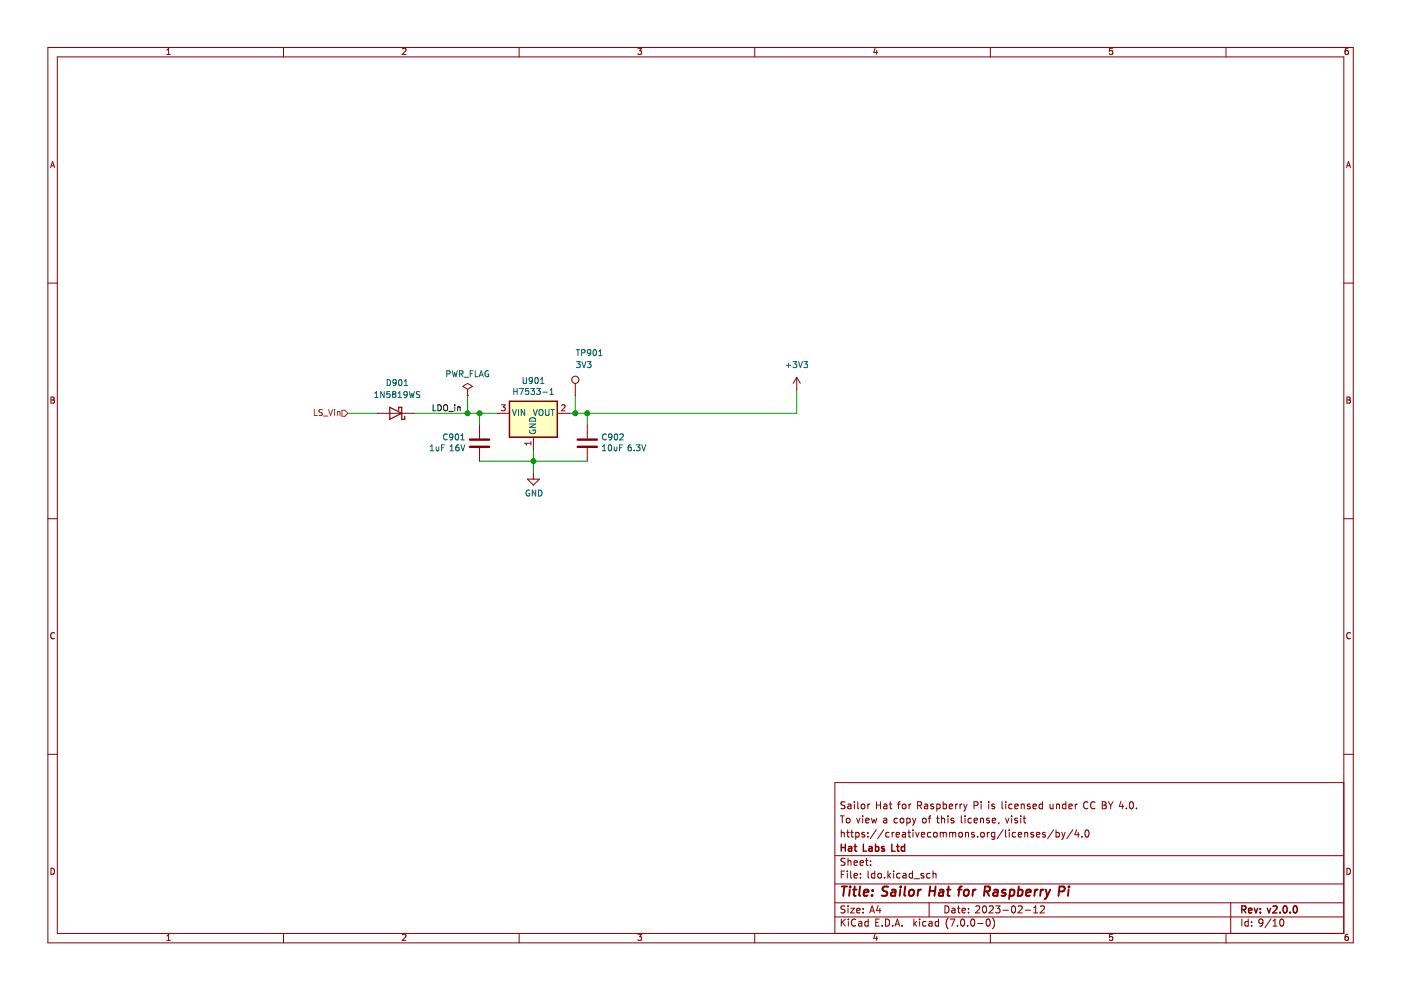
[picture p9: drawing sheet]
<svg xmlns="http://www.w3.org/2000/svg" width="297mm" height="210mm" viewBox="0 0 297 210" stroke-linecap="round" stroke-linejoin="round" font-family="sans-serif">
<path d="M.2 .1h296.9v209.8h-296.9z" fill-rule="evenodd" fill="#fff" stroke="#fff" stroke-width=".35"/>
<g fill="none" stroke="#840000" stroke-width=".21">
<path d="M10.2 10.1h276.7v189.8h-276.7zM12.2 12.1h272.7v185.8h-272.7zM35.4 11.5h.7M35.4 10.6l.3-.4v1.3M60.1 10.1v2M85.3 10.4l.5-.2 .3 .4-.8 .9h.8M110.1 10.1v2M135.2 10.2h.8l-.4 .5 .4 .2v.5l-.2 .1-.6-.1M160 10.1v2M185.6 10.2l-.4 .9h.9M185.9 10.7v.8M210 10.1v2"/>
<path d="M235.9 10.2h-.6l-.1 .7 .6-.1 .1 .6-.2 .1-.5-.1M259.9 10.1v2M285.8 10.2l-.4 .1-.2 .3v.7l.2 .2 .4-.1v-.6l-.4-.1-.2 .3M10.7 35.5l.5-1.3 .4 1.3M10.8 35.1h.7M285.5 35.5l.4-1.3 .4 1.3M285.6 35.1h.6M10.2 60h2M284.9 60h2M10.8 84.2h.4l.3 .2-.3 .4 .3 .1 .1 .3-.3 .3h-.5zM10.8 84.8h.4M80.1 87.6h7.6"/>
<path d="M98.1 81.9l1-.6 1.1 .6-1.1 .7zM99.1 83.8h.1M99.1 82.6v1.2M101.7 90.2v2.8M101.7 95v2.8M105.5 87.6h2.5M113.1 92.7v2.5M118.2 87.6h2.5M122 81.3v2.5M124.5 90.2v2.8M124.5 95v2.8M168.9 80l-.7 1.3"/>
<path d="M168.9 80v2.6M168.9 80l.8 1.3M285.6 84.2h.4l.3 .2-.3 .4 .3 .1v.3l-.2 .3h-.5zM285.6 84.8h.4M10.2 110h2M111.8 101.6h2.6l-1.3 1.3zM113.1 100.3v1.3M284.9 110h2M11.6 134.3a.58 .58 0 0 0-.9 .5 .58 .58 0 0 0 .9 .5M286.3 134.3a.58 .58 0 0 0-.8 .5 .58 .58 0 0 0 .8 .5M10.2 159.9h2M284.9 159.9h2"/>
<path d="M178.2 173h.8M178.4 176v1.5M178.4 176.6l.2-.1 .3 .1 .1 .9M178.6 173v1.5M179.2 170.1l-.6-.1-.2 .1v.5l.6 .2 .2 .4-.3 .3-.6-.1M179.5 176.5h.6M179.5 173.6l.2-.1 .5 .1v.6l-.1 .2-.4 .1-.2-.2zM179.7 176v1.3l.4 .2M179.8 170.6h.6v.9M180.4 176.5h.5M180.4 170.8l-.5 .1-.2 .2 .2 .4 .5-.1M180.6 176v1.3l.3 .2"/>
<path d="M181.1 170v.1M181.1 170.5v1M181.4 176.6l.5-.1 .2 .3-.1 .6h-.6M181.4 176.5v1.5M181.6 173.5l.4 1 .3-1M181.9 170v1.3l.2 .2M182.6 170.6l.3-.1 .4 .1 .1 .6-.2 .2-.3 .1-.3-.2zM182.9 173v.1M182.9 173.5v1M183.3 176.6l-.4-.1-.2 .2 .1 .2 .5 .2v.3h-.6M183.5 174l.8-.2-.1-.2-.4-.1-.3 .2 .1 .7h.6M184 177.3v.2"/>
<path d="M184 176.6v.1M184 170.5v1M184.4 170.5l-.4 .3M184.8 173.5l.2 1 .3-.7 .3 .7 .3-1M185.8 175.9l-1.3 1.9M185.8 170v1.5M185.8 170.7h.9M186.7 170v1.5M187.4 175.9l-1.3 1.9M187.4 173.6h.5l.1 .9M187.4 170.6h.6v.9M188 173.8l-.5 .1-.2 .2 .2 .4 .5-.1"/>
<path d="M188 170.8l-.5 .1-.2 .2 .2 .4 .5-.1M188.5 176.6l-.4-.1-.3 .3 .1 .6h.6M188.5 170.5h.6M188.8 170v1.3l.3 .2M189.1 176.5v1M189.6 176.5l-.5 .3M190 177l.7-.2-.1-.2-.4-.1-.2 .2 .1 .7h.5M190.3 173.6l-.5-.1-.2 .3 .1 .6h.6M190.3 170.5h.6M190.9 170l-.4 .2v1.3M190.9 173.6l.2-.1 .5 .1v.6l-.1 .2-.4 .1-.2-.2zM191.4 176.6h.5l.1 .9"/>
<path d="M191.4 170.6l.2-.1 .4 .1 .1 .6-.2 .2-.3 .1-.2-.2zM192 176.8l-.5 .1-.2 .2 .2 .4 .5-.1M192.3 173.6l.4-.1 .3 .3-.2 .6h-.5M192.3 173.5v1.5M192.5 176.5h.6M192.7 176v1.3l.4 .2M192.7 170.5v1M193.2 170.5l-.5 .3M193.5 173.5l.3 1M193.6 176v.1M193.6 176.5v1M193.8 174.5l-.3 .5"/>
<path d="M194.1 176.5l.4 1 .4-1M194.2 173.5l-.4 1M194.6 170.8l.7-.1 .1-.2-.1-.4-.7-.1v1.5M194.9 170.8l.5 .7M195.4 177l.7-.2-.1-.2-.4-.1-.2 .2v.7h.6M195.7 173.6l.2-.1 .4 .1 .1 .6-.2 .2-.3 .1-.2-.2zM196.1 170.6h.5l.1 .9M196.7 170.8l-.5 .1-.2 .2 .2 .4 .5-.1M196.8 173.5h.6M197.3 176.6l-.4-.1-.3 .3 .2 .6h.5M197.4 173l-.4 .2v1.3M197.9 170.6l-.4-.1-.2 .2 .1 .2 .5 .2v.3h-.6"/>
<path d="M198 176.6l.2-.1 .4 .1 .1 .6-.1 .2-.4 .1-.2-.2zM198.6 173.5h.5M198.6 170.6l.4-.1 .3 .3-.1 .6h-.6M198.6 170.5v1.5M198.8 173v1.3l.3 .2M199.3 176.6l.5-.1 .2 .2M199.3 176.5v1M199.6 173.6l.2-.1 .4 .1 .1 .9M199.6 173v1.5M200 170.6l.4-.1 .3 .3-.2 .6h-.5M200 170v1.5M200 176.7l.2-.2 .4 .1v.9"/>
<path d="M200 176.7v.8M201 173v.1M201 173.5v1M201.3 171l.7-.2-.1-.2-.4-.1-.2 .2v.7h.6M201.3 176.6l.5-.1 .2 .2M201.3 176.5v1M202 176.7l.2-.2 .4 .1v.9M202 176.7v.8M202.2 173.6l-.4-.1-.2 .2 .1 .2 .5 .2v.3h-.6M202.6 170.5v1M203 170.5l-.4 .3M203.3 176.6l.3-.1 .4 .1 .1 .6-.2 .2-.3 .1-.3-.2z"/>
<path d="M203.5 170.5v1M203.8 173v1.3l.2 .2M204 170.5l-.5 .3M204.3 170.5l.4 1M204.6 173v.1M204.6 173.5v1M204.7 171.5l-.4 .5M204.7 176.5v1M204.7 176.6l.2-.1 .4 .1v.9M205 170.5l-.3 1M206 173.6l-.5-.1-.3 .3 .2 .6h.6M206.5 170.8l.7-.1 .2-.2-.1-.4-.8-.1v1.5"/>
<path d="M206.5 174l.7-.2v-.2l-.5-.1-.2 .2 .1 .7h.6M206.6 176.6l-.4-.1-.2 .2 .1 .2 .5 .2v.3h-.6M207.3 177.3v.2M207.9 173.6l.2-.1 .4 .1v.9M207.9 173.5v1M208 176.6l.2-.1 .4 .1 .1 .6-.1 .2-.4 .1-.2-.2zM208 170v.1M208 170.5v1M209.3 176.5v1M209.6 170v.1M209.6 170.5v1M209.7 173.6l-.3-.1-.2 .2v.2l.5 .2v.3h-.5"/>
<path d="M209.8 176.5l-.5 .3M210.4 174l.7-.2-.1-.2-.4-.1-.2 .2 .1 .7h.5M210.8 170.6l-.3-.1-.2 .2v.2l.5 .2v.3h-.5M210.9 176.6l-.4-.1-.3 .3 .1 .6h.6M210.9 176.5v1.2l-.3 .3-.3-.1M211.8 174.4l-.1 .3M212.5 170v1.3l.2 .2M212.7 175.9l-1.3 1.9M213.2 176v1.3l.2 .2M213.2 173.5l.4 1 .3-1M213.2 170v.1M213.2 170.5v1"/>
<path d="M214 176v.1M214 176.5v1M214.5 173v.1M214.5 173.5v1M214.6 170.6l-.4-.1-.3 .3 .1 .6h.6M215.2 171l.7-.2-.1-.2-.4-.1-.2 .2v.7h.6M215.3 176.6l-.4-.1-.3 .3 .2 .6h.5M215.7 173.6l-.4-.1-.2 .2 .1 .2 .5 .2v.3h-.6M215.9 177l.7-.2-.1-.2-.4-.1-.2 .2 .1 .7h.5M216.4 173v.1M216.4 173.5v1M216.5 170.6l.2-.1 .4 .1 .1 .9"/>
<path d="M216.5 170.5v1M216.9 173.5h.6M217.1 173v1.3l.4 .2M217.3 176.6l.2-.1 .3 .1 .1 .9M217.3 176.5v1M218.4 170.6l-.4-.1-.2 .2 .1 .2 .5 .2v.3h-.6M219 171l.7-.2v-.2l-.5-.1-.2 .2 .1 .7h.6M219.1 176.6l-.3-.1-.3 .2 .1 .2 .5 .2v.3h-.6M219.8 177l.7-.2-.1-.2-.4-.1-.2 .2v.7h.6M221 170v1.5M221 170.6l-.4-.1-.3 .3 .1 .6h.6M221.6 176.6l-.3-.1-.3 .2 .1 .2 .5 .2v.3h-.6"/>
<path d="M222.6 170.5l.1 .9 .4 .1 .2-.2M223.3 170.5v1M223.4 175.9l-1.3 1.9M223.9 176.6l.4-.1 .3 .3-.1 .6h-.6M223.9 176v1.5M224 170.6l.2-.1 .4 .1v.9M224 170.5v1M225.1 176.5l.4 1M225.5 177.5l-.4 .5M225.8 176.5l-.3 1M226 170.6l-.4-.1-.3 .3 .1 .6h.6M226 170v1.5"/>
<path d="M226.6 171l.7-.2v-.2l-.5-.1-.2 .2 .1 .7h.6M227.5 175.9l-1.3 1.9M228 170.5v1M228.3 175.9l-.4 1.1h.9M228.4 170.5l-.4 .3M228.6 176.5v1M229.4 177.3v.2M230.2 176.1l.2-.1a.8 .8 0 0 1 .5 .7 .8 .8 0 0 1-.5 .8l-.4-.6zM230.7 170.1a.71 .71 0 0 0-1 .5 .71 .71 0 0 0 .7 .9l.3-.2M232.2 170.1a.71 .71 0 0 0-1 .5 .71 .71 0 0 0 .7 .9l.3-.2M233.7 170h.5l.3 .3-.3 .4 .3 .1 .1 .4-.3 .3h-.6zM233.7 170.7h.5"/>
<path d="M235 170l.5 .8M235.5 170.8v.7M236 170l-.5 .8M237.7 169.9l-.4 1.1h.9M238 170.5v1M238.8 171.3v.2M239.6 170.1l.2-.1a.8 .8 0 0 1 .5 .7 .8 .8 0 0 1-.5 .8l-.3-.6zM241 171.3v.2M284.9 165.9h-107.9v32M10.8 184.1a.66 .66 0 0 1 .8 .6 .66 .66 0 0 1-.8 .7zM35.4 198.5l.3-.4v1.3M35.4 199.4h.7"/>
<path d="M60.1 197.9v2M85.3 198.2l.5-.1 .3 .4-.8 .9h.8M110.1 197.9v2M135.2 198.1h.8l-.4 .5 .4 .1v.6l-.2 .1-.6-.1M160 197.9v2M177 194.4h107.9M177 191.4h107.9M177 187.4h107.9M177 181.4h107.9M178.4 185.4h.5M178.4 194.9v1.5M178.6 195.5l.6 .9"/>
<path d="M179.1 184.7h-.7v1.5M179.2 192.1h-.6l-.2 .1v.4l.6 .3 .2 .4-.3 .3-.6-.1M179.2 182h-.6l-.2 .1v.4l.6 .3 .2 .4-.3 .3-.6-.1M179.2 194.9l-.8 .8M179.7 184.7v.1M179.7 185.2v1M179.8 182v1.5M179.8 192.1v.1M179.8 192.6v1M179.8 182.6l.2-.1h.4v1M179.9 194.9v.1M179.9 195.4v1"/>
<path d="M180.4 192.6h.7l-.7 1h.7M180.4 184.7v1.3l.2 .2M181.1 183l.7-.2-.1-.3h-.4l-.2 .2v.7h.6M181.1 185.7l.7-.2-.1-.3h-.4l-.2 .2v.7h.6M181.4 195a.71 .71 0 0 0-1 .5 .71 .71 0 0 0 .7 .9l.3-.2M181.6 193.1l.8-.2-.1-.3h-.4l-.3 .2 .1 .7h.6M182.1 195.4h.5l.1 1M182.4 183l.7-.2-.1-.3h-.4l-.2 .2v.7h.6M182.4 186v.2M182.4 185.2v.2M182.7 195.7l-.5 .1-.2 .2 .2 .4 .5-.1M183 193.4v.2"/>
<path d="M183 192.6v.2M183.5 182.5h.6M183.7 182v1.3l.4 .2M184 184.7v1.3l.3 .2M184.1 195.4h-.5l-.2 .2 .1 .7h.6M184.1 194.9v1.5M184.4 193.6l.5-1.5 .5 1.5M184.5 193.1h.8M184.6 183.3v.2M184.6 182.5v.2M185.5 185.2h-.5l-.2 .3 .1 .6h.6M185.5 184.7v1.5"/>
<path d="M185.6 198l-.4 1h.9M185.7 195.6h.5M185.9 198.5v.9M186.2 185.3l.2-.1 .4 .1 .1 .6-.1 .2-.4 .1-.2-.2zM186.2 192l-.4 1.1h1M186.4 194.9h-.7v1.5h.7M186.5 192.6v1M187 196.2v.2M187.5 186v.2M187.8 194.9a.76 .76 0 0 1 .8 .7 .76 .76 0 0 1-.8 .8zM188.3 184.7v1.5M188.4 185.6l.4 .6"/>
<path d="M188.8 185.2l-.5 .5M189.3 196.2v.2M189.5 184.7v.1M189.5 185.2v1M189.8 196.4l.5-1.5 .5 1.5M189.9 195.9h.7M190.8 185.2h-.4l-.3 .3 .2 .6h.5M191.3 196.2v.2M191.5 185.2h.5l.1 1M192.1 185.5l-.5 .1-.2 .2 .2 .4 .5-.1M193.5 185.2h-.5l-.2 .3 .1 .6h.6M193.5 184.7v1.5"/>
<path d="M193.8 194.9v1.5M193.8 186.3h1.2M193.9 195.8l.4 .6M194.3 195.4l-.5 .5M195 194.9v.1M195 195.4v1M195.8 185.2h-.3l-.2 .2v.2l.5 .1v.4h-.5M196.3 195.4h-.4l-.3 .2 .2 .7h.5M197 195.4h.5l.1 1M197 191.4v3M197.2 185.2h-.4l-.3 .3 .1 .6h.6M197.6 195.7l-.5 .1-.2 .2 .2 .4 .5-.1"/>
<path d="M197.8 185.3l.2-.1h.4l.1 1M197.8 184.7v1.5M199 195.4h-.5l-.2 .2 .1 .7h.6M199 194.9v1.5M200.3 192.1a.76 .76 0 0 1 .9 .7 .76 .76 0 0 1-.9 .8zM201 194.6a1.72 1.72 0 0 0 0 2.3M201.4 194.9h1l-.6 1.5M201.8 192.6h.6l.1 1M202.5 192.9l-.5 .1-.2 .2 .2 .4 .5-.1M203 192.6h.6M203 196.2v.2M203.2 192.1v1.3l.4 .2"/>
<path d="M203.8 195l.2-.1a.8 .8 0 0 1 .5 .7 .8 .8 0 0 1-.5 .8l-.3-.6zM204 193.1l.7-.2-.1-.3h-.4l-.2 .2 .1 .7h.5M205.2 196.2v.2M205.3 193.4v.2M205.3 192.6v.2M205.9 195l.3-.1a.8 .8 0 0 1 .5 .7 .8 .8 0 0 1-.5 .8l-.4-.6zM206.9 192.2l.6-.1 .2 .4-.9 1.1h.9M207.3 195.8h1.1M208.5 192.2l.2-.1a.8 .8 0 0 1 .5 .7 .8 .8 0 0 1-.5 .8l-.4-.6zM209.2 195l.2-.1a.8 .8 0 0 1 .6 .7 .8 .8 0 0 1-.6 .8l-.3-.6zM209.7 192.2l.6-.1 .3 .4-.9 1.1h.9M210 197.9v2"/>
<path d="M210.4 194.6a1.72 1.72 0 0 1 0 2.3M211.1 192.1h.9l-.5 .5 .5 .2v.6l-.3 .2-.6-.2M212.7 193h1.1M214.6 192.2l.2-.1a.8 .8 0 0 1 .5 .7 .8 .8 0 0 1-.5 .8l-.4-.6zM215.9 192.2l.5-.1 .3 .4-.9 1.1h.9M217.4 193h1.1M219.2 193.6h.8M219.2 192.5l.4-.4v1.5M220.6 192.2l.6-.1 .2 .4-.9 1.1h.9M235.9 198.1h-.6l-.1 .6 .6-.1 .1 .7-.2 .1-.5-.1M259.9 197.9v2M260.9 191.4v6.5"/>
<path d="M263.3 194.9v1.5M264.6 195.4h-.4l-.3 .2 .2 .7h.5M264.6 194.9v1.5M265.4 196.2v.2M265.4 195.4v.2M267.8 195.5l-.3 .3-.5-.1-.1-.2v-.4l.3-.2h.3l.3 .2a1 1 0 0 1-.5 1.3h-.3M269.5 194.8l-1.3 1.9M269.9 196.4h.9M269.9 195.3l.4-.4v1.5M271.5 195l.2-.1a.8 .8 0 0 1 .5 .7 .8 .8 0 0 1-.5 .8l-.4-.6zM285.6 184.1a.66 .66 0 0 1 .7 .6 .66 .66 0 0 1-.7 .7zM285.8 198.1h-.4l-.2 .3v.7l.2 .3 .4-.1v-.7h-.4l-.2 .2"/>
<circle cx="122" cy="80.5" r=".76"/>
</g>
<g fill="none" stroke="#840000" stroke-width=".3">
<path d="M178.4 179v1.5M178.4 179.7h.8M179.2 179v1.5M179.9 179.5h.6l.1 1M180.6 179.8l-.5 .1-.2 .2 .2 .4 .5-.1M181.1 179.5h.5M181.3 179v1.3l.3 .2M183 179v1.5h.8M184.3 179.5h.5l.1 1M184.9 179.8l-.5 .1-.2 .2 .2 .4 .5-.1M185.6 179.5h.4l.3 .3-.1 .6h-.6M185.6 179v1.5"/>
<path d="M187.5 179.5h-.4l-.2 .2 .1 .2 .5 .1v.4h-.6M189.1 179v1.5h.7M190.1 179.5h.6M190.3 179v1.3l.4 .2M191.8 179.5h-.4l-.3 .3 .1 .6h.6M191.8 179v1.5M263.3 192.9l.7-.1 .1-.2v-.4l-.8-.1v1.5M263.6 192.9l.5 .7M264.7 193.1l.7-.2v-.3h-.5l-.2 .2 .1 .7h.6M265.9 192.6l.4 1 .3-1M267.2 193.4v.2M267.2 192.6v.2"/>
<path d="M268.7 192.6l.3 1 .4-1M269.9 192.2l.6-.1 .3 .4-1 1.1h1M271.4 193.4v.2M272.2 192.2l.2-.1a.8 .8 0 0 1 .5 .7 .8 .8 0 0 1-.5 .8l-.4-.6zM273.5 193.4v.2M274.3 192.2l.2-.1a.8 .8 0 0 1 .6 .7 .8 .8 0 0 1-.6 .8l-.3-.6z"/>
</g>
<g fill="none" stroke="#840000" stroke-width=".4">
<path d="M178.5 188h1.1M179 188l-.2 2M180.2 188.6l-.2 1.4M180.3 188l-.1 .1M180.9 188.6h.7M181.2 188l-.2 1.7 .1 .2 .3 .1M182.4 188l-.3 1.7 .3 .3M183.1 189.3l1-.2v-.4h-.8l-.2 1 .2 .3 .6-.1M184.9 189.8v.2M185 188.7v.2M188.3 188a.85 .85 0 0 0-1.1 .1v.6l.9 .5-.1 .6a.85 .85 0 0 1-1.1 .1M189.1 188.7h.7v1.3"/>
<path d="M189.9 189.1l-.7 .1a.4 .4 0 0 0-.3 .3 .4 .4 0 0 0 .2 .5l.7-.1M190.9 188.6l-.2 1.4M191 188v.1M191.9 188l-.2 1.7 .3 .3M192.9 188.8l.1-.1a.5 .5 0 0 1 .8 .3l-.1 .6-.2 .3a.5 .5 0 0 1-.8-.3zM194.7 188.6l-.2 1.4M195.3 188.6l-.4 .1-.2 .3M197.1 188.9h1.1M197.2 188l-.2 2M198.4 188l-.3 2M199.2 188.7h.8l-.1 1.3M200 189.1l-.6 .1a.4 .4 0 0 0-.4 .3 .4 .4 0 0 0 .3 .5l.6-.1"/>
<path d="M200.8 188.6h.7M201.1 188l-.2 1.7 .1 .2 .4 .1M203.1 188.6h.8M203.9 188h-.3l-.2 .2-.2 1.8M204.5 188.8l.1-.1a.5 .5 0 0 1 .8 .3v.6l-.3 .3a.5 .5 0 0 1-.8-.3zM206.3 188.6l-.1 1.4M206.9 188.6l-.4 .1-.2 .3M208.7 189h.8l.3-.2a.51 .51 0 0 0-.2-.8h-.7l-.3 2M209.2 189l.5 1M210.8 188.7h.7v1.3M211.6 189.1l-.7 .1a.4 .4 0 0 0-.3 .3 .4 .4 0 0 0 .2 .5l.7-.1M213.2 188.7a.49 .49 0 0 0-.8 .3l.1 .2 .6 .2 .1 .3-.3 .3-.6-.1"/>
<path d="M214.2 188.7h.7l.2 .3-.1 .6a.66 .66 0 0 1-1 .3M214.2 188.6l-.3 2M215.9 188.7h.8l.1 .3v.6a.66 .66 0 0 1-1 .3M216 188l-.2 2M217.6 189.3l.9-.2v-.4h-.8l-.2 1 .3 .3 .5-.1M219.5 188.6l-.2 1.4M220 188.6l-.4 .1-.2 .3M220.7 188.6l-.2 1.4M221.3 188.6l-.4 .1-.3 .3M221.7 188.6l.3 1.4M222 190l-.2 .4-.3 .2M222.7 188.6l-.7 1.4"/>
<path d="M224.5 189h.8l.3-.2a.51 .51 0 0 0-.2-.8h-.7l-.3 2M226.6 188.6l-.2 1.4M226.7 188l-.1 .1"/>
</g>
<path d="M108 85.1h10.2v7.6h-10.2z" fill-rule="evenodd" fill="#ffffc2" stroke="#ffffc2" stroke-width=".35"/>
<path d="M82.6 86.4l2.6 1.2-2.6 1.3zM84.5 87v-.6h.7v2.5h.6v-.6M108 85.1h10.2v7.6h-10.2z" fill="none" stroke="#840000" stroke-width=".25"/>
<path d="M73.8 87.6h6.3M87.7 87.6h17.8M99.1 83.8v3.8M101.7 87.6v2.6M101.7 97.8h22.8M113.1 95.2v5.1M122 83.8v3.8M124.5 87.6v2.6M168.9 82.6v5h-48.2" fill="none" stroke="#009600" stroke-width=".21"/>
<path d="M91.8 85.8v1.3h.6M92.9 85.8a.64 .64 0 0 1 .7 .7 .64 .64 0 0 1-.7 .6zM94.1 86l.3-.2a.43 .43 0 0 1 .5 .4v.5a.42 .42 0 0 1-.4 .4 .42 .42 0 0 1-.4-.4zM95.1 87.2h1M96.4 85.8v.1M96.4 86.2v.9M97 86.2v.9M97 86.4l.5-.1 .1 .8" fill="none" stroke="#0f0f0f" stroke-width=".21"/>
<path d="M66.6 86.8v1.3h.7M68.3 86.9h-.6v.4l.5 .3 .1 .3-.2 .2-.5-.1M68.6 88.2h.9M69.7 86.8l.4 1.3 .4-1.3M70.9 86.8v.1M70.9 87.2v.9M71.5 87.2v.9M71.5 87.4l.5-.1 .1 .8M72.5 87h.6l.7 .6-.7 .7h-.6z" fill="none" stroke="#725600" stroke-width=".21"/>
<g fill="none" stroke="#006464" stroke-width=".21">
<path d="M94.7 79.3l.6-.1 .1-.5-.7-.1v1.3M95.9 78.6l.3 1.3 .2-.9 .3 .9 .3-1.3M97.4 79.3l.6-.1 .1-.5-.7-.1v1.3M97.7 79.3l.5 .6M98.4 80h1M99.7 79.2h.4M100.3 78.6h-.6v1.3M100.8 78.6v1.3h.6M101.6 79.9l.4-1.3 .5 1.3M101.7 79.5h.6M103.5 78.7a.58 .58 0 0 0-.7 .5 .58 .58 0 0 0 .8 .6v-.5h-.2M122.2 74.1h.7"/>
<path d="M122.2 76.7h.8l-.4 .5 .4 .1v.5l-.2 .1-.6-.1M122.5 74.1v1.3M123.3 74.8l.6-.1 .1-.4-.7-.2v1.3M123.4 76.7l.4 1.2 .4-1.2M124.5 76.7h.8l-.4 .5 .3 .1v.5l-.1 .1-.6-.1M125.2 74.7l-.2 .2h-.4v-.6l.4-.2 .2 .3v.7l-.2 .2-.4 .1M125.9 74.3l.1-.2a.68 .68 0 0 1 .5 .7 .68 .68 0 0 1-.5 .6l-.3-.5zM126.9 75.4h.8M126.9 74.5l.4-.4v1.3M166.7 77.5h1M167.2 77v.9M168.1 76.7h.8l-.4 .5 .4 .1v.5l-.2 .1-.6-.1"/>
<path d="M169.3 76.7l.4 1.2 .4-1.2M170.4 76.7h.8l-.4 .5 .4 .1v.5l-.2 .1-.6-.1M79.5 84.3h.7M79.5 83.4l.3-.4v1.3M81.4 83v1.3l-.7-1.3v1.3M82.1 80.5a.64 .64 0 0 1 .7 .6 .64 .64 0 0 1-.7 .6zM82.7 83h-.6l-.1 .6h.6l.1 .6-.2 .1-.5-.1M83.4 83.6l-.2 .2 .1 .4 .1 .1h.3l.2-.3v-.2l-.2-.2M83.4 83.6l-.2-.3 .2-.3h.3l.2 .3-.2 .3M83.4 83.6h.3M84 81l-.2 .3-.4-.1-.1-.6 .5-.1 .2 .2v.7l-.2 .3h-.4M84.4 84.3h.7"/>
<path d="M84.4 83.4l.4-.4v1.3M84.6 80.6l.2-.1a.68 .68 0 0 1 .4 .6 .68 .68 0 0 1-.4 .6l-.3-.4zM85.7 81.7h.7M85.7 80.8l.4-.3v1.2M86.3 83.6l-.2 .2-.4-.1v-.6l.4-.1 .2 .3v.7l-.2 .2-.4 .1M86.8 83l.3 1.3 .2-.9 .2 .9 .4-1.3M89 83.1h-.7v.4l.6 .2 .1 .3-.2 .3-.5-.1M91.2 95.6h.7M91.2 94.7l.4-.4v1.3M92.5 94.7v.8h.5M93 94.7v.9M93.6 94.9h.5"/>
<path d="M94.2 94.3h-.6v1.3M94.8 92.1a.56 .56 0 0 0-.8 .5 .56 .56 0 0 0 .8 .6M95.4 95.6h.7M95.4 94.7l.4-.4v1.3M96 92.5l-.2 .3-.4-.1v-.6l.4-.1 .2 .2v.8l-.2 .2-.4 .1M96.6 92.1l.2-.1a.68 .68 0 0 1 .5 .6 .68 .68 0 0 1-.5 .7l-.3-.5zM97.2 94.3l-.3 .1-.2 .2-.1 .7 .3 .3 .4-.1-.1-.6-.3-.1-.3 .2M97.7 94.3l.4 1.3 .5-1.3M97.7 93.3h.7M97.7 92.4l.4-.4v1.3M108.6 86.8l.5 1.3 .4-1.3M108.9 82.4v1.2"/>
<path d="M108.9 83h.7M109.6 82.4v1.2M109.9 86.8v1.3M110.1 82.4h.9l-.6 1.2M110.9 80v1.1l.3 .2h.2l.2-.2v-1.1M111.2 86.8v1.3l-.7-1.3v1.3M112.1 82.4h-.6l-.1 .6 .6-.1 .1 .6-.2 .1-.5-.1M112.3 89.9h1.3l-1.3 .7h1.3M112.4 91.2a.58 .58 0 0 0 .5 .8 .58 .58 0 0 0 .5-.8h-.4v.2M112.5 88.7a.66 .66 0 0 1 .7-.1 .66 .66 0 0 1 .4 .7h-1.3zM112.5 82.4h.8l-.4 .4 .4 .2v.5l-.2 .1-.6-.1M112.9 80.6l-.2 .2h-.4l-.1-.6 .5-.2 .2 .3v.7l-.2 .3h-.4"/>
<path d="M113.1 86.8l.4 1.3 .4-1.3M113.5 80.2l.2-.2a.68 .68 0 0 1 .4 .7 .68 .68 0 0 1-.4 .6l-.3-.5zM113.8 82.4h.7l-.4 .4 .4 .2v.5l-.2 .1-.5-.1M114.3 87l.3-.2a.43 .43 0 0 1 .5 .4v.5a.42 .42 0 0 1-.4 .4 .42 .42 0 0 1-.4-.4zM114.6 81.3h.7M114.6 80.4l.4-.4v1.3M115.1 83.1h1M115.7 86.8v1.1l.2 .2h.3l.2-.2v-1.1M116.6 83.6h.7M116.6 82.7l.4-.3v1.2M116.8 86.8h.7M117.2 86.8v1.3"/>
<path d="M127.7 94.7l.4-.4v1.3M127.7 95.6h.8M128.5 92.1a.56 .56 0 0 0-.8 .5 .56 .56 0 0 0 .8 .6M129.1 94.4l.2-.1a.68 .68 0 0 1 .4 .6 .68 .68 0 0 1-.4 .7l-.3-.5zM129.7 92.5l-.2 .3-.4-.1v-.6l.4-.1 .2 .2v.8l-.2 .2-.4 .1M130.2 94.7l.1 .8h.5M130.3 92.1l.2-.1a.68 .68 0 0 1 .5 .6 .68 .68 0 0 1-.5 .7l-.3-.5zM130.8 94.7v.9M131.4 94.9h.4M131.4 92.1l.5-.1 .3 .4-.8 .9h.8M132 94.3h-.6v1.3M133.8 94.3l-.4 .1-.2 .2v.7l.2 .3 .4-.1v-.6l-.4-.1-.2 .2"/>
<path d="M134.4 95.5v.1M134.9 94.3h.8l-.4 .5 .3 .1v.6l-.1 .1-.6-.1M136.1 94.3l.4 1.3 .4-1.3M112.3 104a.58 .58 0 0 0-.8 .6 .58 .58 0 0 0 .8 .5v-.5h-.2M113.6 103.9v1.3l-.7-1.3v1.3M114.2 103.9a.64 .64 0 0 1 .7 .6 .64 .64 0 0 1-.7 .7z"/>
</g>
<path d="M106.3 85.8h.8l-.4 .5 .4 .1v.6l-.2 .1-.6-.1M112.6 93.6v.7M112.6 94h-1.3l.4 .3M119.1 86l.5-.2 .2 .4-.8 .9h.8" fill="none" stroke="#a90000" stroke-width=".21"/>
<path d="M99.6 94.7h4.1M99.6 93.2h4.1M122.5 94.7h4M122.5 93.2h4" fill="none" stroke="#840000" stroke-width=".51"/>
<g fill="#009600" stroke="#009600" stroke-width=".35">
<circle cx="124.5" cy="87.6" r=".46"/>
<circle cx="122" cy="87.6" r=".46"/>
<circle cx="113.1" cy="97.8" r=".46"/>
<circle cx="101.7" cy="87.6" r=".46"/>
<circle cx="99.1" cy="87.6" r=".46"/>
</g>
</svg>
